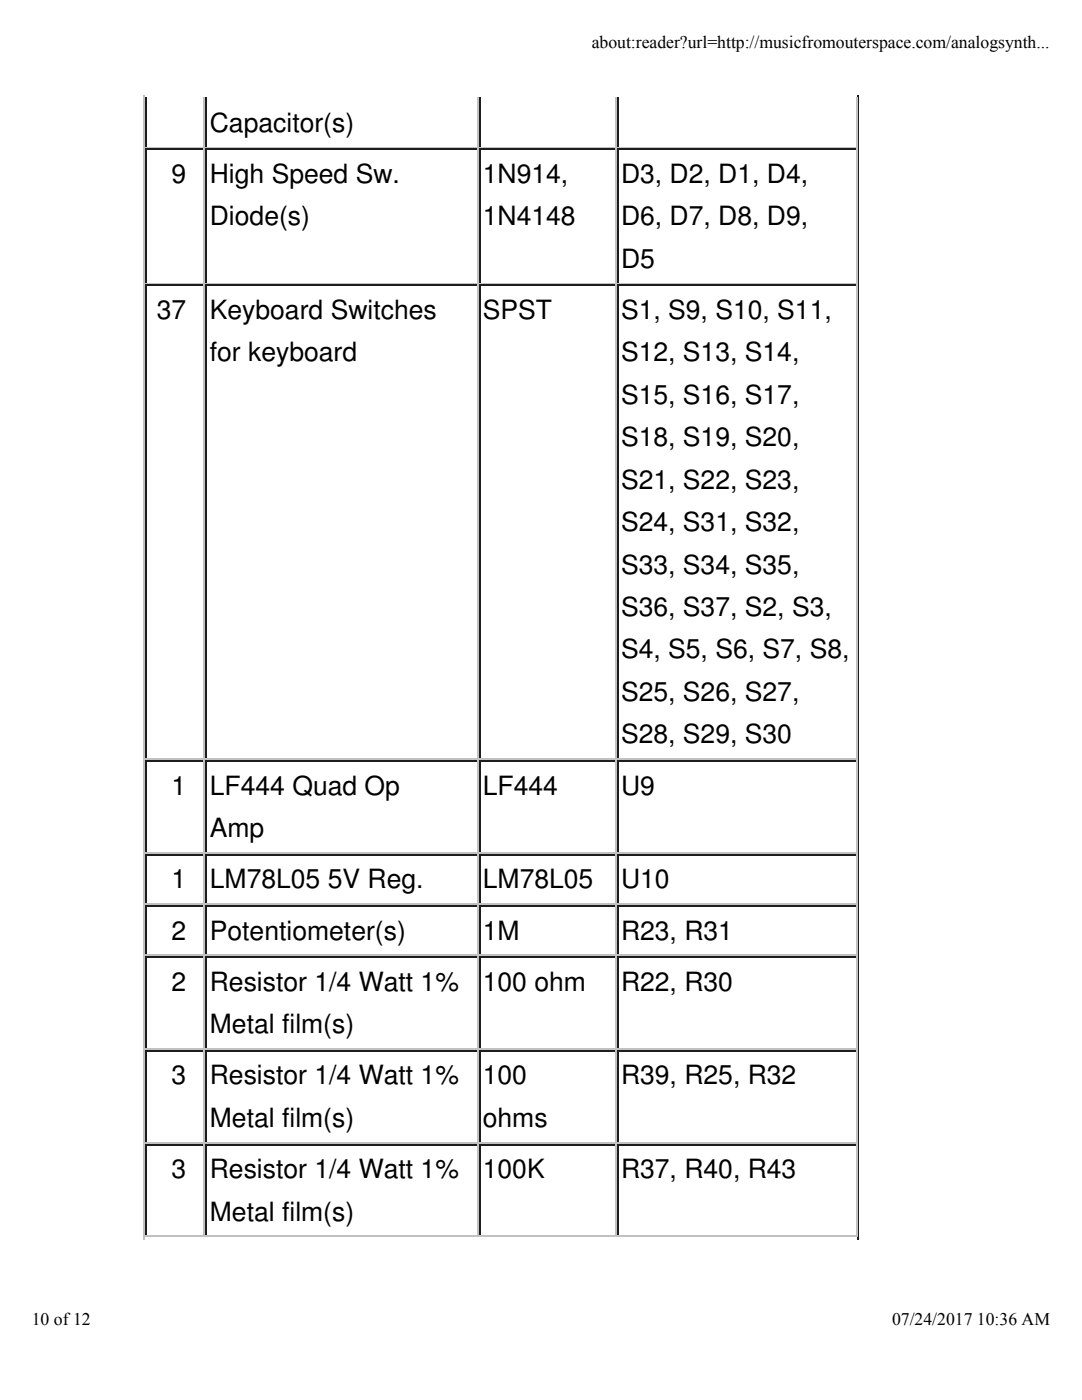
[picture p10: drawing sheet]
<svg xmlns="http://www.w3.org/2000/svg" width="216mm" height="279mm" viewBox="0 0 216 279" stroke-linecap="round" stroke-linejoin="round" font-family="sans-serif">
<defs><g id="words">
<g font-size="5.3">
<text x="41.9" y="26.3">Capacitor(s)</text>
<text x="34.2" y="36.5">9</text>
<text x="41.9" y="36.5">High Speed Sw.</text>
<text x="96.3" y="36.5">1N914,</text>
<text x="123.9" y="36.5">D3, D2, D1, D4,</text>
<text x="41.9" y="45">Diode(s)</text>
<text x="96.3" y="45">1N4148</text>
<text x="123.9" y="45">D6, D7, D8, D9,</text>
<text x="123.9" y="53.4">D5</text>
<text x="31.3" y="63.7">37</text>
<text x="41.9" y="63.7">Keyboard Switches</text>
<text x="96.3" y="63.7">SPST</text>
<text x="123.9" y="63.7">S1, S9, S10, S11,</text>
<text x="41.9" y="72.1">for keyboard</text>
<text x="123.9" y="72.1">S12, S13, S14,</text>
<text x="123.9" y="80.6">S15, S16, S17,</text>
<text x="123.9" y="89.1">S18, S19, S20,</text>
<text x="123.9" y="97.5">S21, S22, S23,</text>
<text x="123.9" y="106">S24, S31, S32,</text>
<text x="123.9" y="114.5">S33, S34, S35,</text>
<text x="123.9" y="122.9">S36, S37, S2, S3,</text>
<text x="123.9" y="131.4">S4, S5, S6, S7, S8,</text>
<text x="123.9" y="139.9">S25, S26, S27,</text>
<text x="123.9" y="148.3">S28, S29, S30</text>
<text x="34.2" y="158.6">1</text>
<text x="41.9" y="158.6">LF444 Quad Op</text>
<text x="96.3" y="158.6">LF444</text>
<text x="123.9" y="158.6">U9</text>
<text x="41.9" y="167">Amp</text>
<text x="34.2" y="177.3">1</text>
<text x="41.9" y="177.3">LM78L05 5V Reg.</text>
<text x="96.3" y="177.3">LM78L05</text>
<text x="123.9" y="177.3">U10</text>
<text x="34.2" y="187.5">2</text>
<text x="41.9" y="187.5">Potentiometer(s)</text>
<text x="96.3" y="187.5">1M</text>
<text x="123.9" y="187.5">R23, R31</text>
<text x="34.2" y="197.7">2</text>
<text x="41.9" y="197.7">Resistor 1/4 Watt 1%</text>
<text x="96.3" y="197.7">100 ohm</text>
<text x="123.9" y="197.7">R22, R30</text>
<text x="41.9" y="206.2">Metal film(s)</text>
<text x="34.2" y="216.4">3</text>
<text x="41.9" y="216.4">Resistor 1/4 Watt 1%</text>
<text x="96.3" y="216.4">100</text>
<text x="123.9" y="216.4">R39, R25, R32</text>
<text x="41.9" y="224.9">Metal film(s)</text>
<text x="96.3" y="224.9">ohms</text>
<text x="34.2" y="235.1">3</text>
<text x="41.9" y="235.1">Resistor 1/4 Watt 1%</text>
<text x="96.3" y="235.1">100K</text>
<text x="123.9" y="235.1">R37, R40, R43</text>
<text x="41.9" y="243.6">Metal film(s)</text>
</g>
<g font-size="3.5">
<text x="118.1" y="9.5">about:reader?url=http://musicfromouterspace.com/analogsynth...</text>
<text x="6.3" y="264.5">10 of 12</text>
<text x="178" y="264.5">07/24/2017 10:36 AM</text>
</g>
</g></defs>
<g fill="none" stroke="#c1c1c1" stroke-width=".35">
<path d="M28.8 19v228.3M40.7 19.4v9.9M170.9 19.4v9.9M28.9 29.5h66.6M40.7 29.6v26.8M95.4 29.6v26.8M95.6 29.5h75.5M122.9 29.6v26.8M170.9 29.6v26.8M28.9 56.6h142.2M40.7 56.8v94.5M95.4 56.8v94.5"/>
<path d="M122.9 56.8v94.5M170.9 56.8v94.5M28.9 151.5h142.2M40.7 151.7v18.3M95.4 151.7v18.3M122.9 151.7v18.3M170.9 151.7v18.3M28.9 170.2h142.2M40.7 170.4v9.9M95.4 170.4v9.9M122.9 170.4v9.9M170.9 170.4v9.9"/>
<path d="M28.9 180.4h142.2M28.9 190.7h142.2M40.7 180.6v9.9M40.7 190.9v18.3M95.4 180.6v9.9M95.4 190.9v18.3M122.9 180.6v9.9M122.9 190.9v18.3M170.9 180.6v9.9M170.9 190.9v18.3M28.9 209.4h142.2M40.7 209.5v18.4"/>
<path d="M95.4 209.5v18.4M122.9 209.5v18.4M170.9 209.5v18.4M28.9 228.1h142.2M40.7 228.2v18.4M95.4 228.2v18.4M122.9 228.2v18.4M170.9 228.2v18.4M28.9 246.8h142.2"/>
</g>
<g fill="none" stroke="#1d1d1d" stroke-width=".35">
<path d="M29.1 19.4v10.2M95.8 19.4v10.2M123.3 19.4v10.2M171.3 19v228.3M28.9 29.8h142.2M29.1 30v26.8M41.1 30v26.8M95.8 30v26.8M123.3 30v26.8M28.9 57h142.2M29.1 57.2v94.5M41.1 57.2v94.5"/>
<path d="M95.8 57.2v94.5M123.3 57.2v94.5M28.9 151.9h142.2M29.1 152v18.4M41.1 152v18.4M95.8 152v18.4M123.3 152v18.4M28.9 170.6h142.2M29.1 170.7v9.9M41.1 170.7v9.9M95.8 170.7v9.9M123.3 170.7v9.9"/>
<path d="M28.9 180.8h142.2M28.9 191h142.2M29.1 181v9.9M29.1 191.2v18.3M41.1 181v9.9M41.1 191.2v18.3M95.8 181v9.9M95.8 191.2v18.3M123.3 181v9.9M123.3 191.2v18.3M28.9 209.7h142.2M29.1 209.9v18.3"/>
<path d="M41.1 209.9v18.3M95.8 209.9v18.3M123.3 209.9v18.3M28.9 228.4h142.2M29.1 228.6v18.3M41.1 228.6v18.3M95.8 228.6v18.3M123.3 228.6v18.3"/>
</g>
<path d="M41.1 19.4v10.2" fill="none" stroke="#1d1d1d" stroke-width=".34"/>
<path d="M95.4 19.4v9.9" fill="none" stroke="#c1c1c1" stroke-width=".26"/>
<path d="M122.9 19.4v9.9" fill="none" stroke="#c1c1c1" stroke-width=".31"/>
<use href="#words"/>
</svg>
